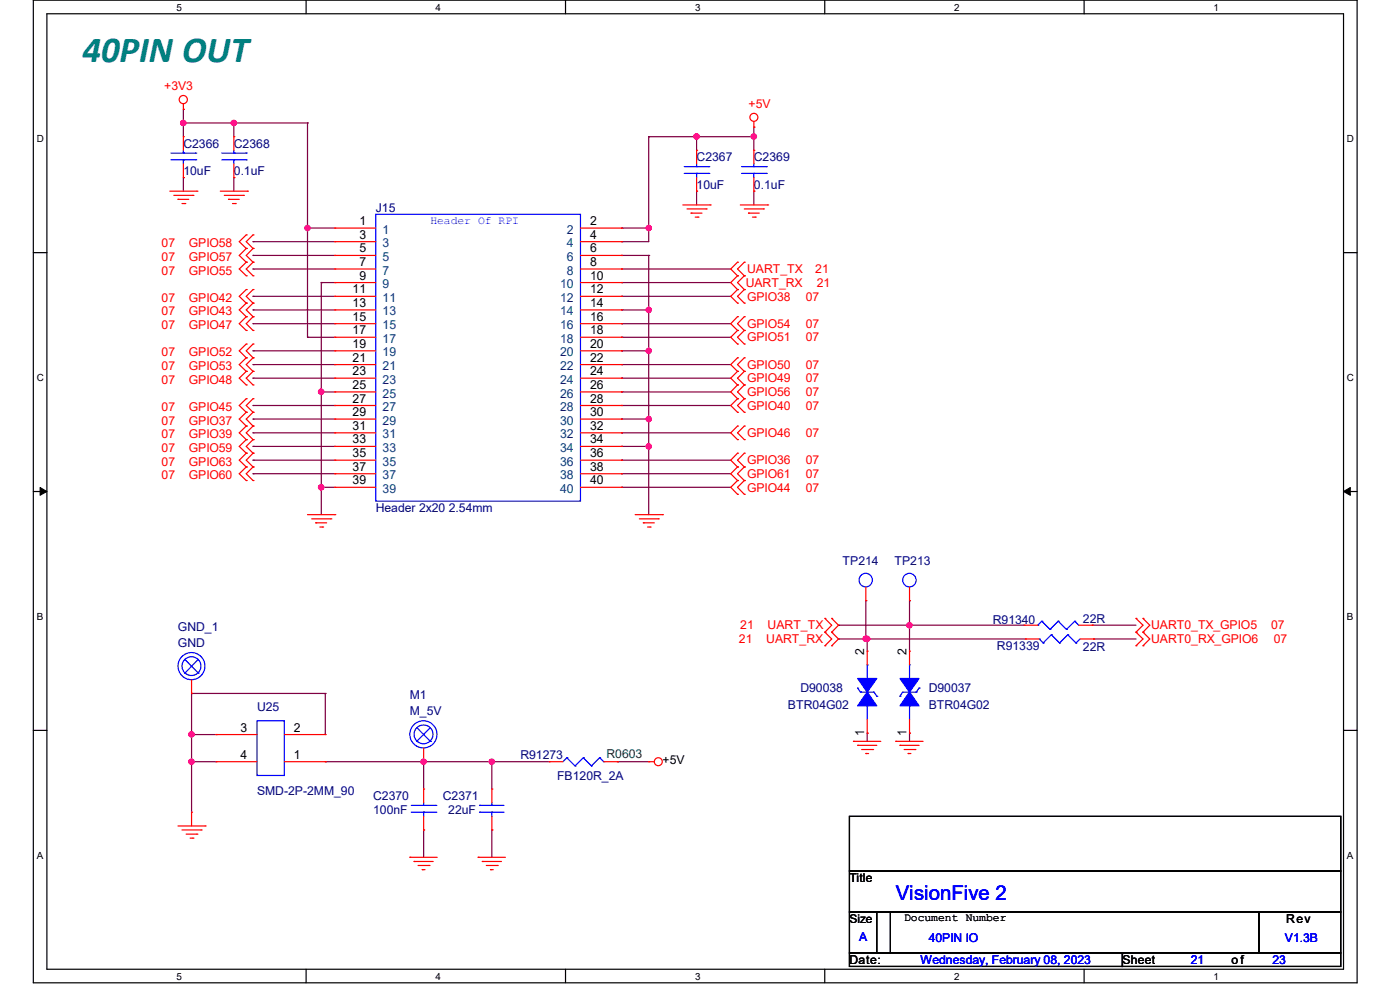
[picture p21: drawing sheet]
<svg xmlns="http://www.w3.org/2000/svg" width="297mm" height="210mm" viewBox="0 0 297 210" stroke-linecap="round" stroke-linejoin="round" font-family="sans-serif">
<defs><g id="words">
<text font-size="7.8" fill="#008080" x="17.5" y="13.2">40PIN OUT</text>
<text font-size="4.3" fill="#00f" x="190" y="191">VisionFive 2</text>
<g font-size="2.6" fill="#f00">
<text x="34.8" y="19.1">+3V3</text>
<text x="158.8" y="22.9">+5V</text>
<text x="34.3" y="52.5">07</text>
<text x="40" y="52.5">GPIO58</text>
<text x="34.3" y="55.3">07</text>
<text x="34.3" y="58.3">07</text>
<text x="40" y="55.3">GPIO57</text>
<text x="40" y="58.3">GPIO55</text>
<text x="158.5" y="58">UART_TX</text>
<text x="173" y="58">21</text>
<text x="34.3" y="64">07</text>
<text x="40" y="64">GPIO42</text>
<text x="158.2" y="60.8">UART_RX</text>
<text x="158.5" y="63.8">GPIO38</text>
<text x="171" y="63.8">07</text>
<text x="173.3" y="60.8">21</text>
<text x="34.3" y="66.9">07</text>
<text x="34.3" y="69.8">07</text>
<text x="40" y="66.9">GPIO43</text>
<text x="40" y="69.8">GPIO47</text>
<text x="158.5" y="69.5">GPIO54</text>
<text x="171" y="69.5">07</text>
<text x="34.3" y="75.6">07</text>
<text x="40" y="75.6">GPIO52</text>
<text x="158.5" y="72.4">GPIO51</text>
<text x="171" y="72.4">07</text>
<text x="34.3" y="81.4">07</text>
<text x="34.3" y="78.5">07</text>
<text x="40" y="81.4">GPIO48</text>
<text x="40" y="78.5">GPIO53</text>
<text x="158.5" y="84">GPIO56</text>
<text x="158.5" y="78.2">GPIO50</text>
<text x="158.5" y="81.1">GPIO49</text>
<text x="171" y="84">07</text>
<text x="171" y="78.2">07</text>
<text x="171" y="81.1">07</text>
<text x="34.3" y="87.2">07</text>
<text x="40" y="87.2">GPIO45</text>
<text x="158.5" y="86.9">GPIO40</text>
<text x="171" y="86.9">07</text>
<text x="34.3" y="90.1">07</text>
<text x="34.3" y="93">07</text>
<text x="34.3" y="95.9">07</text>
<text x="40" y="90.1">GPIO37</text>
<text x="40" y="93">GPIO39</text>
<text x="40" y="95.9">GPIO59</text>
<text x="158.5" y="92.7">GPIO46</text>
<text x="171" y="92.7">07</text>
<text x="34.3" y="101.7">07</text>
<text x="34.3" y="98.8">07</text>
<text x="40" y="101.7">GPIO60</text>
<text x="40" y="98.8">GPIO63</text>
<text x="158.5" y="101.4">GPIO61</text>
<text x="158.5" y="98.5">GPIO36</text>
<text x="171" y="101.4">07</text>
<text x="171" y="98.5">07</text>
<text x="158.5" y="104.3">GPIO44</text>
<text x="171" y="104.3">07</text>
<text x="156.8" y="136.4">21</text>
<text x="157.1" y="133.5">21</text>
<text x="162.6" y="136.4">UART_RX</text>
<text x="162.9" y="133.5">UART_TX</text>
<text x="244.2" y="133.5">UART0_TX_GPIO5</text>
<text x="244.2" y="136.4">UART0_RX_GPIO6</text>
<text x="269.7" y="133.5">07</text>
<text x="270.2" y="136.4">07</text>
</g>
<g font-size="2.6" fill="#000080">
<text x="38.9" y="31.3">C2366</text>
<text x="49.6" y="31.3">C2368</text>
<text x="147.8" y="34.2">C2367</text>
<text x="159.9" y="34.2">C2369</text>
<text x="38.9" y="37.1">10uF</text>
<text x="49.6" y="37.1">0.1uF</text>
<text x="147.8" y="40">10uF</text>
<text x="159.9" y="40">0.1uF</text>
<text x="79.7" y="44.9">J15</text>
<text x="79.7" y="108.6">Header 2x20 2.54mm</text>
<text x="178.8" y="119.9">TP214</text>
<text x="189.8" y="119.9">TP213</text>
<text x="37.8" y="133.8">GND_1</text>
<text x="37.8" y="137.3">GND</text>
<text x="210.6" y="132.4">R91340</text>
<text x="211.5" y="137.9">R91339</text>
<text x="229.7" y="132.1">22R</text>
<text x="229.7" y="138.2">22R</text>
<text x="87" y="148.3">M1</text>
<text x="169.8" y="146.9">D90038</text>
<text x="197" y="146.9">D90037</text>
<text x="54.5" y="150.9">U25</text>
<text x="87" y="151.8">M_5V</text>
<text x="167.2" y="150.3">BTR04G02</text>
<text x="197" y="150.3">BTR04G02</text>
<text x="110.4" y="161">R91273</text>
<text x="118.2" y="165.4">FB120R_2A</text>
<text x="54.5" y="168.6">SMD-2P-2MM_90</text>
<text x="79.2" y="169.7">C2370</text>
<text x="79.2" y="172.6">100nF</text>
<text x="93.9" y="169.7">C2371</text>
<text x="95.1" y="172.6">22uF</text>
</g>
<g font-size="2.6">
<text x="76.2" y="47.8">1</text>
<text x="125.2" y="47.8">2</text>
<text x="76.2" y="50.6">3</text>
<text x="76.2" y="53.6">5</text>
<text x="125.2" y="50.6">4</text>
<text x="125.2" y="53.6">6</text>
<text x="76.2" y="56.4">7</text>
<text x="76.2" y="59.3">9</text>
<text x="125.2" y="56.4">8</text>
<text x="125.2" y="59.3">10</text>
<text x="74.8" y="62.2">11</text>
<text x="74.8" y="65.1">13</text>
<text x="125.2" y="62.2">12</text>
<text x="125.2" y="65.1">14</text>
<text x="74.8" y="68">15</text>
<text x="74.8" y="70.9">17</text>
<text x="125.2" y="68">16</text>
<text x="125.2" y="70.9">18</text>
<text x="74.8" y="73.8">19</text>
<text x="74.8" y="76.7">21</text>
<text x="125.2" y="73.8">20</text>
<text x="125.2" y="76.7">22</text>
<text x="74.8" y="79.6">23</text>
<text x="74.8" y="82.5">25</text>
<text x="125.2" y="79.6">24</text>
<text x="125.2" y="82.5">26</text>
<text x="74.8" y="85.4">27</text>
<text x="74.8" y="88.3">29</text>
<text x="125.2" y="85.4">28</text>
<text x="125.2" y="88.3">30</text>
<text x="74.8" y="91.2">31</text>
<text x="74.8" y="94.1">33</text>
<text x="125.2" y="91.2">32</text>
<text x="125.2" y="94.1">34</text>
<text x="74.8" y="97">35</text>
<text x="74.8" y="99.9">37</text>
<text x="125.2" y="97">36</text>
<text x="125.2" y="99.9">38</text>
<text x="74.8" y="102.7">39</text>
<text x="125.2" y="102.7">40</text>
<text x="183.3" y="139" transform="rotate(-90 183.3 139)">2</text>
<text x="192.3" y="139" transform="rotate(-90 192.3 139)">2</text>
<text x="51.1" y="155.2">3</text>
<text x="62.4" y="155.2">2</text>
<text x="51.1" y="160.9">4</text>
<text x="62.4" y="160.9">1</text>
<text x="183.3" y="156.1" transform="rotate(-90 183.3 156.1)">1</text>
<text x="192.3" y="156.1" transform="rotate(-90 192.3 156.1)">1</text>
<text x="140.5" y="162.2">+5V</text>
<text x="180.2" y="187.1">Title</text>
<text x="272.9" y="195.8">Rev</text>
<text x="180.2" y="204.5">Date:</text>
<text x="238.1" y="204.5">Sheet</text>
<text x="261.3" y="204.5">of</text>
</g>
<g font-size="2.6" fill="#004080">
<text x="81.2" y="49.6">1</text>
<text x="81.2" y="52.5">3</text>
<text x="120.3" y="49.6">2</text>
<text x="120.3" y="52.5">4</text>
<text x="81.2" y="55.4">5</text>
<text x="81.2" y="58.2">7</text>
<text x="120.3" y="55.4">6</text>
<text x="120.3" y="58.2">8</text>
<text x="81.2" y="61.1">9</text>
<text x="81.2" y="64">11</text>
<text x="118.8" y="61.1">10</text>
<text x="118.8" y="64">12</text>
<text x="81.2" y="66.9">13</text>
<text x="81.2" y="69.8">15</text>
<text x="118.8" y="66.9">14</text>
<text x="118.8" y="69.8">16</text>
<text x="81.2" y="72.7">17</text>
<text x="81.2" y="75.6">19</text>
<text x="118.8" y="72.7">18</text>
<text x="118.8" y="75.6">20</text>
<text x="81.2" y="78.5">21</text>
<text x="81.2" y="81.4">23</text>
<text x="118.8" y="78.5">22</text>
<text x="118.8" y="81.4">24</text>
<text x="81.2" y="84.3">25</text>
<text x="81.2" y="87.2">27</text>
<text x="118.8" y="84.3">26</text>
<text x="118.8" y="87.2">28</text>
<text x="81.2" y="90.1">29</text>
<text x="81.2" y="93">31</text>
<text x="81.2" y="95.9">33</text>
<text x="118.8" y="90.1">30</text>
<text x="118.8" y="93">32</text>
<text x="118.8" y="95.9">34</text>
<text x="81.2" y="98.8">35</text>
<text x="81.2" y="101.7">37</text>
<text x="118.8" y="98.8">36</text>
<text x="118.8" y="101.7">38</text>
<text x="81.2" y="104.6">39</text>
<text x="118.8" y="104.6">40</text>
</g>
<text font-size="2.6" fill="#008000" x="128.6" y="160.7">R0603</text>
<g font-size="2.6" fill="#00f">
<text x="182.2" y="199.6">A</text>
<text x="197" y="199.8">40PIN IO</text>
<text x="272.6" y="199.8">V1.3B</text>
<text x="195.3" y="204.5">Wednesday, February 08, 2023</text>
<text x="252.6" y="204.5">21</text>
<text x="269.9" y="204.5">23</text>
</g>
<text font-size="2.5" x="180.2" y="195.7">Size</text>
<text font-size="2.4" fill="#00f" x="91.3" y="47.4">Header Of RPI</text>
<text font-size="2.4" x="191.8" y="195.4">Document Number</text>
<g font-size="2.1">
<text x="37.4" y="2.2">5</text>
<text x="92.4" y="2.2">4</text>
<text x="147.4" y="2.2">3</text>
<text x="202.4" y="2.2">2</text>
<text x="257.5" y="2.2">1</text>
<text x="7.8" y="30.1">D</text>
<text x="285.8" y="30.1">D</text>
<text x="7.8" y="80.8">C</text>
<text x="285.8" y="80.8">C</text>
<text x="7.8" y="131.5">B</text>
<text x="285.8" y="131.5">B</text>
<text x="7.8" y="182.2">A</text>
<text x="285.8" y="182.2">A</text>
<text x="37.4" y="207.8">5</text>
<text x="92.4" y="207.8">4</text>
<text x="147.4" y="207.8">3</text>
<text x="202.4" y="207.8">2</text>
<text x="257.5" y="207.8">1</text>
</g>
</g></defs>
<path d="M7.1 0h280.8v208.5h-280.8zM9.9 2.9h275.1v202.7h-275.1z" fill="none" stroke="#000" stroke-width=".25"/>
<g fill="#fff">
<path d="M37.4 .3h1.2v2.4h-1.2z"/>
<path d="M37.4 205.9h1.2v2.3h-1.2z"/>
</g>
<path d="M64.9 0v2.9M64.9 205.6v2.9" fill="none" stroke="#000" stroke-width=".25"/>
<g fill="#fff">
<path d="M92.4 .3h1.2v2.4h-1.2z"/>
<path d="M92.4 205.9h1.2v2.3h-1.2z"/>
</g>
<path d="M120 0v2.9M120 205.6v2.9" fill="none" stroke="#000" stroke-width=".25"/>
<g fill="#fff">
<path d="M147.4 .3h1.2v2.4h-1.2z"/>
<path d="M147.4 205.9h1.2v2.3h-1.2z"/>
</g>
<path d="M175 0v2.9M175 205.6v2.9" fill="none" stroke="#000" stroke-width=".25"/>
<g fill="#fff">
<path d="M202.4 .3h1.2v2.4h-1.2z"/>
<path d="M202.4 205.9h1.2v2.3h-1.2z"/>
</g>
<path d="M230 0v2.9M230 205.6v2.9" fill="none" stroke="#000" stroke-width=".25"/>
<g fill="#fff">
<path d="M257.5 .3h1.1v2.4h-1.1z"/>
<path d="M257.5 205.9h1.1v2.3h-1.1z"/>
<path d="M7.8 28.2h1.5v2.4h-1.5z"/>
<path d="M285.7 28.2h1.5v2.4h-1.5z"/>
<path d="M7.8 78.9h1.5v2.3h-1.5z"/>
<path d="M285.7 78.9h1.5v2.3h-1.5z"/>
</g>
<path d="M7.1 53.6h2.8M285 53.6h2.9" fill="none" stroke="#000" stroke-width=".25"/>
<g fill="#fff">
<path d="M7.8 129.6h1.3v2.3h-1.3z"/>
<path d="M285.7 129.6h1.4v2.3h-1.4z"/>
</g>
<path d="M7.1 104.3h2.8M285 104.3h2.9" fill="none" stroke="#000" stroke-width=".25"/>
<path d="M8.5 103.4l1.4 .9-1.4 .8zM285 104.3l1.5-.9v1.7z" fill="#000" stroke="#000" stroke-width=".21"/>
<g fill="#fff">
<path d="M7.8 180.3h1.3v2.3h-1.3z"/>
<path d="M285.7 180.3h1.4v2.3h-1.4z"/>
</g>
<path d="M7.1 154.9h2.8M285 154.9h2.9M180.2 173.2h104.2v11.6h-104.2zM180.2 184.8h104.2v8.7h-104.2zM180.2 193.5h8.7v8.6h-8.7zM186 193.5h81.1v8.6h-81.1zM267.1 193.5h17.3v8.6h-17.3zM180.2 202.1h57.9v2.9h-57.9zM238.1 202.1h46.3v2.9h-46.3z" fill="none" stroke="#000" stroke-width=".25"/>
<g fill="none" stroke="#800040" stroke-width=".25">
<path d="M38.9 23.2h.1M38.9 37.7h.1M38.9 26.1h.1M38.9 23.2v5.8M38.9 37.7v2.9M38.9 26.1h26.3M49.6 37.7h.1M49.6 26.1h.1M49.6 26.1v2.9M49.6 37.7v2.9M65.2 26.1h.1M65.2 26.1v45.4"/>
<path d="M137.6 29h.1M137.6 29v22.3h-5.7M137.6 29h22.3M147.8 29h.1M147.8 29v2.9M159.9 27h.1M159.9 29h.1M159.9 27v4.9M53.7 54.2h.1M53.7 57.1h.1M53.7 51.3h.1M53.7 54.2h17.3"/>
<path d="M53.7 57.1h17.3M53.7 51.3h17.3M65.2 48.4h.1M65.2 48.4h5.8M68.2 59.9h.1M68.2 59.9v49.3M68.2 59.9h2.8M131.9 54.2h.1M131.9 57.1h.1M131.9 51.3h.1M131.9 48.4h.1M131.9 59.9h.1"/>
<path d="M131.9 59.9h23.1M131.9 48.4h5.7M131.9 54.2h5.7M131.9 57.1h23.1M137.6 54.2h.1M137.6 48.4h.1M137.6 54.2v55M147.8 40.6h.1M147.8 40.6v2.9M159.9 40.6h.1M159.9 40.6v2.9M53.7 62.9h.1"/>
<path d="M53.7 65.7h.1M53.7 68.7h.1M53.7 74.4h.1M53.7 77.3h.1M53.7 65.7h17.3M53.7 74.4h17.3M53.7 62.9h17.3M53.7 68.7h17.3M53.7 77.3h17.3M65.2 71.5h.1M65.2 71.5h5.8M131.9 65.7h.1"/>
<path d="M131.9 74.4h.1M131.9 62.9h.1M131.9 68.7h.1M131.9 71.5h.1M131.9 77.3h.1M131.9 71.5h23.1M131.9 65.7h5.7M131.9 74.4h5.7M131.9 62.9h23.1M131.9 68.7h23.1M131.9 77.3h23.1M137.6 65.7h.1"/>
<path d="M137.6 74.4h.1M53.7 86h.1M53.7 88.9h.1M53.7 91.8h.1M53.7 94.7h.1M53.7 80.2h.1M53.7 97.6h.1M53.7 88.9h17.3M53.7 94.7h17.3M53.7 80.2h17.3M53.7 86h17.3M53.7 91.8h17.3"/>
<path d="M53.7 97.6h17.3M68.2 83.1h.1M68.2 83.1h2.8M131.9 88.9h.1M131.9 94.7h.1M131.9 80.2h.1M131.9 83.1h.1M131.9 86h.1M131.9 91.8h.1M131.9 97.6h.1M131.9 83.1h23.1M131.9 88.9h5.7"/>
<path d="M131.9 94.7h5.7M131.9 80.2h23.1M131.9 86h23.1M131.9 91.8h23.1M131.9 97.6h23.1M137.6 88.9h.1M137.6 94.7h.1M53.7 100.5h.1M53.7 100.5h17.3M68.2 103.4h.1M68.2 103.4h2.8M131.9 100.5h.1"/>
<path d="M131.9 103.4h.1M131.9 103.4h23.1M131.9 100.5h23.1M177.9 135.6h.1M177.9 132.6h.1M177.9 135.6h39.7M177.9 132.6h39.4M183.7 135.6h.1M183.7 127.4h.1M183.7 127.4v8.2M184 135.6h.1M184 135.6v2.5"/>
<path d="M193 132.6h.1M193 127.4h.1M193 127.4v10.7M231.7 132.6h.1M231.7 132.6h9.3M232 135.6h.1M232 135.6h9M40.6 155.8h.1M40.6 147.1h.1M40.6 155.8h5.2M40.6 147.1h28.4M40.6 147.1v25.2"/>
<path d="M69 147.1h.1M69 147.1v8.7M184 155.5h.1M184 155.5v1.8M193 155.5h.1M193 155.5v1.8M40.6 161.6h.1M40.6 161.6h5.2M69 161.6h.1M69 161.6h47.5M89.9 161.6h.1M89.9 176.1h.1"/>
<path d="M89.9 161.6v5.8M89.9 176.1v5.8M104.4 161.6h.1M104.4 176.1h.1M104.4 161.6v5.8M104.4 176.1v5.8M131 161.6h.1M131 161.6h6.6"/>
</g>
<g fill="#f0f" stroke="#f0f" stroke-width=".25">
<circle cx="65.2" cy="48.4" r=".55"/>
<circle cx="68.1" cy="83.1" r=".56"/>
<circle cx="137.6" cy="65.7" r=".55"/>
<circle cx="68.1" cy="103.4" r=".56"/>
<circle cx="137.6" cy="94.7" r=".55"/>
<circle cx="137.6" cy="88.9" r=".55"/>
<circle cx="137.6" cy="74.4" r=".55"/>
<circle cx="137.6" cy="48.4" r=".55"/>
<circle cx="49.6" cy="26.1" r=".56"/>
<circle cx="38.9" cy="26.1" r=".56"/>
<circle cx="89.9" cy="161.6" r=".56"/>
<circle cx="40.6" cy="161.6" r=".56"/>
<circle cx="40.6" cy="155.8" r=".56"/>
<circle cx="104.3" cy="161.6" r=".56"/>
<circle cx="192.9" cy="132.6" r=".56"/>
<circle cx="183.7" cy="135.5" r=".56"/>
<circle cx="184" cy="135.5" r=".56"/>
<circle cx="159.9" cy="29" r=".56"/>
<circle cx="147.8" cy="29" r=".56"/>
</g>
<g fill="none" stroke="#f00" stroke-width=".25">
<path d="M38.9 23.2h.1M38.9 29h.1M38.9 37.7h.1M38.9 22v1.2M38.9 29v2.9M38.9 34.8v2.9M49.6 29h.1M49.6 37.7h.1M49.6 29v2.9M49.6 34.8v2.9M147.8 31.9h.1M147.8 31.9v2.9"/>
<path d="M147.8 37.7v2.9M159.9 27h.1M159.9 31.9h.1M159.9 25.8v1.2M159.9 31.9v2.9M159.9 37.7v2.9M36 40.6h5.8M36.9 41.4h4M37.8 42.3h.1M37.8 42.3h2.2M38.6 43.2h.6M39.2 43.2h.1"/>
<path d="M40.9 41.4h.1M41.8 40.6h.1M46.7 40.6h5.8M47.6 41.4h4M48.5 42.3h.1M48.5 42.3h2.3M49.3 43.2h.6M49.9 43.2h.1M51.6 41.4h.1M52.2 49.8h.1M52.2 52.7h.1M52.2 55.6h.1"/>
<path d="M52.2 58.5h.1M52.2 49.8l-1.4 1.5 1.4 1.4M52.2 52.7l-1.4 1.5 1.4 1.4M52.2 55.6l-1.4 1.5 1.4 1.4M52.5 40.6h.1M53.7 49.8h.1M53.7 52.7h.1M53.7 55.6h.1M53.7 58.5h.1M53.7 49.8l-1.5 1.5 1.5 1.4M53.7 52.7l-1.5 1.5 1.5 1.4M53.7 55.6l-1.5 1.5 1.5 1.4"/>
<path d="M71 48.4h.1M71 51.3h.1M71 54.2h.1M71 57.1h.1M71 59.9h.1M71 48.4h8.7M71 51.3h8.7M71 54.2h8.7M71 57.1h8.7M71 59.9h8.7M123.1 48.4h8.8M123.1 51.3h8.8"/>
<path d="M123.1 54.2h8.8M123.1 57.1h8.8M123.1 59.9h8.8M131.9 48.4h.1M131.9 51.3h.1M131.9 54.2h.1M131.9 57.1h.1M131.9 59.9h.1M144.9 43.5h5.8M145.8 44.3h4M146.6 45.2h.1M146.6 45.2h2.3"/>
<path d="M147.5 46.1h.6M147.8 40.6h.1M148.1 46.1h.1M149.8 44.3h.1M150.7 43.5h.1M156.5 55.6h.1M156.5 58.5h.1M156.5 55.6l-1.5 1.5 1.5 1.4M156.5 58.5l-1.5 1.4 1.5 1.5M157.1 43.5h5.8M157.9 58.5h.1M157.9 55.6h.1"/>
<path d="M157.9 44.3h4.1M157.9 55.6l-1.4 1.5 1.4 1.4M157.9 58.5l-1.4 1.4 1.4 1.5M158.8 45.2h.1M158.8 45.2h2.3M159.6 46.1h.6M159.9 40.6h.1M160.2 46.1h.1M162 44.3h.1M162.9 43.5h.1M52.2 64.3h.1M52.2 67.2h.1"/>
<path d="M52.2 61.4h.1M52.2 78.8h.1M52.2 73h.1M52.2 75.9h.1M52.2 70.1h.1M52.2 64.3l-1.4 1.4 1.4 1.5M52.2 61.4l-1.4 1.5 1.4 1.4M52.2 78.8l-1.4 1.4 1.4 1.5M52.2 73l-1.4 1.4 1.4 1.5M52.2 75.9l-1.4 1.4 1.4 1.5M52.2 67.2l-1.4 1.5 1.4 1.4M53.7 64.3h.1"/>
<path d="M53.7 67.2h.1M53.7 61.4h.1M53.7 78.8h.1M53.7 73h.1M53.7 75.9h.1M53.7 70.1h.1M53.7 64.3l-1.5 1.4 1.5 1.5M53.7 61.4l-1.5 1.5 1.5 1.4M53.7 78.8l-1.5 1.4 1.5 1.5M53.7 73l-1.5 1.4 1.5 1.5M53.7 75.9l-1.5 1.4 1.5 1.5M53.7 67.2l-1.5 1.5 1.5 1.4"/>
<path d="M71 62.9h.1M71 65.7h.1M71 68.7h.1M71 71.5h.1M71 74.4h.1M71 77.3h.1M71 62.9h8.7M71 65.7h8.7M71 68.7h8.7M71 71.5h8.7M71 74.4h8.7M71 77.3h8.7"/>
<path d="M123.1 62.9h8.8M123.1 65.7h8.8M123.1 68.7h8.8M123.1 71.5h8.8M123.1 74.4h8.8M123.1 77.3h8.8M131.9 62.9h.1M131.9 65.7h.1M131.9 68.7h.1M131.9 71.5h.1M131.9 74.4h.1M131.9 77.3h.1"/>
<path d="M156.5 70.1h.1M156.5 73h.1M156.5 67.2h.1M156.5 61.4h.1M156.5 64.3h.1M156.5 75.9h.1M156.5 78.8h.1M156.5 70.1l-1.5 1.4 1.5 1.5M156.5 67.2l-1.5 1.5 1.5 1.4M156.5 61.4l-1.5 1.5 1.5 1.4M156.5 75.9l-1.5 1.4 1.5 1.5M156.5 78.8l-1.5 1.4 1.5 1.5"/>
<path d="M157.9 73h.1M157.9 70.1h.1M157.9 67.2h.1M157.9 64.3h.1M157.9 61.4h.1M157.9 78.8h.1M157.9 75.9h.1M157.9 70.1l-1.4 1.4 1.4 1.5M157.9 67.2l-1.4 1.5 1.4 1.4M157.9 61.4l-1.4 1.5 1.4 1.4M157.9 75.9l-1.4 1.4 1.4 1.5M157.9 78.8l-1.4 1.4 1.4 1.5"/>
<path d="M52.2 87.5h.1M52.2 90.4h.1M52.2 93.3h.1M52.2 84.6h.1M52.2 99.1h.1M52.2 81.7h.1M52.2 96.1h.1M52.2 87.5l-1.4 1.4 1.4 1.5M52.2 90.4l-1.4 1.4 1.4 1.5M52.2 84.6l-1.4 1.4 1.4 1.5M52.2 99.1l-1.4 1.4 1.4 1.4M52.2 93.3l-1.4 1.4 1.4 1.4"/>
<path d="M52.2 96.1l-1.4 1.5 1.4 1.5M53.7 87.5h.1M53.7 90.4h.1M53.7 93.3h.1M53.7 84.6h.1M53.7 99.1h.1M53.7 81.7h.1M53.7 96.1h.1M53.7 87.5l-1.5 1.4 1.5 1.5M53.7 90.4l-1.5 1.4 1.5 1.5M53.7 84.6l-1.5 1.4 1.5 1.5M53.7 99.1l-1.5 1.4 1.5 1.4"/>
<path d="M53.7 93.3l-1.5 1.4 1.5 1.4M53.7 96.1l-1.5 1.5 1.5 1.5M71 80.2h.1M71 83.1h.1M71 86h.1M71 88.9h.1M71 91.8h.1M71 94.7h.1M71 97.6h.1M71 80.2h8.7M71 83.1h8.7M71 86h8.7"/>
<path d="M71 88.9h8.7M71 91.8h8.7M71 94.7h8.7M71 97.6h8.7M123.1 80.2h8.8M123.1 83.1h8.8M123.1 86h8.8M123.1 88.9h8.8M123.1 91.8h8.8M123.1 94.7h8.8M123.1 97.6h8.8M131.9 80.2h.1"/>
<path d="M131.9 83.1h.1M131.9 86h.1M131.9 88.9h.1M131.9 91.8h.1M131.9 94.7h.1M131.9 97.6h.1M156.5 81.7h.1M156.5 84.6h.1M156.5 99.1h.1M156.5 90.4h.1M156.5 93.3h.1M156.5 96.1h.1"/>
<path d="M156.5 87.5h.1M156.5 81.7l-1.5 1.4 1.5 1.5M156.5 99.1l-1.5 1.4 1.5 1.4M156.5 90.4l-1.5 1.4 1.5 1.5M156.5 96.1l-1.5 1.5 1.5 1.5M156.5 84.6l-1.5 1.4 1.5 1.5M157.9 84.6h.1M157.9 81.7h.1M157.9 99.1h.1M157.9 93.3h.1M157.9 90.4h.1M157.9 96.1h.1"/>
<path d="M157.9 87.5h.1M157.9 81.7l-1.4 1.4 1.4 1.5M157.9 99.1l-1.4 1.4 1.4 1.4M157.9 90.4l-1.4 1.4 1.4 1.5M157.9 96.1l-1.4 1.5 1.4 1.5M157.9 84.6l-1.4 1.4 1.4 1.5M52.2 101.9h.1M53.7 101.9h.1M65.2 109.2h5.8M66.1 110.1h4.1M67 110.9h.1M67 110.9h2.3"/>
<path d="M67.9 111.8h.6M68.5 111.8h.1M70.2 110.1h.1M71 109.2h.1M71 100.5h.1M71 103.4h.1M71 100.5h8.7M71 103.4h8.7M123.1 100.5h8.8M123.1 103.4h8.8M131.9 100.5h.1M131.9 103.4h.1"/>
<path d="M134.7 109.2h5.8M135.6 110.1h4.1M136.5 110.9h.1M136.5 110.9h2.3M137.4 111.8h.5M137.9 111.8h.1M139.7 110.1h.1M140.5 109.2h.1M156.5 101.9h.1M156.5 104.9h.1M156.5 101.9l-1.5 1.5 1.5 1.5M157.9 101.9h.1"/>
<path d="M157.9 104.9h.1M157.9 101.9l-1.4 1.5 1.4 1.5M175 134.1h.1M175 131.2h.1M175 137h.1M175 131.2l1.4 1.4-1.4 1.5M175 134.1l1.4 1.5-1.4 1.4M176.4 131.2h.1M176.4 134.1h.1M176.4 137h.1M176.4 131.2l1.5 1.4-1.5 1.5M176.4 134.1l1.5 1.5-1.5 1.4"/>
<path d="M183.7 127.4h.1M183.7 124.5v2.9M184 138.1h.1M184 138.1v3M193 127.4h.1M193 138.1h.1M193 124.5v2.9M193 138.1v3M217.3 132.6h.1M217.3 132.6h2.9M217.6 135.6h.1M217.6 135.6h2.9"/>
<path d="M228.9 132.6h2.8M229.2 135.6h2.8M231.7 132.6h.1M232 135.6h.1M241 131.2h.1M241 134.1h.1M241 137h.1M241 131.2l1.5 1.4-1.5 1.5M241 134.1l1.5 1.5-1.5 1.4M242.5 131.2h.1M242.5 134.1h.1M242.5 137h.1"/>
<path d="M242.5 131.2l1.4 1.4-1.4 1.5M242.5 134.1l1.4 1.5-1.4 1.4M40.6 147.1h.1M40.6 144.2v2.9M45.8 155.8h.1M45.8 155.8h8.7M60.3 155.8h8.7M69 155.8h.1M89.9 158.7v2.9M181.1 157.3h.1M181.1 157.3h5.8M181.9 158.1h.1"/>
<path d="M181.9 158.1h4.1M182.8 159h2.3M183.7 159.9h.1M183.7 159.9h.6M184 155.5h.1M184 152.6v2.9M185.1 159h.1M190 157.3h.1M190 157.3h5.8M190.9 158.1h.1M190.9 158.1h4.1M191.8 159h2.3"/>
<path d="M192.7 159.9h.1M192.7 159.9h.6M193 155.5h.1M193 152.6v2.9M194.1 159h.1M37.8 175.2h5.7M38.6 176.1h4.1M39.5 177h2.3M40.3 177.8h.6M40.6 172.3h.1M40.6 172.3v2.9M40.9 177.8h.1"/>
<path d="M41.8 177h.1M42.7 176.1h.1M43.5 175.2h.1M45.8 161.6h.1M45.8 161.6h8.7M60.3 161.6h8.7M69 161.6h.1M89.9 167.4h.1M89.9 176.1h.1M89.9 161.6h.1M89.9 167.4v2.9M89.9 173.2v2.9"/>
<path d="M104.4 167.4h.1M104.4 176.1h.1M104.4 167.4v2.9M104.4 173.2v2.9M116.5 161.6h.1M116.5 161.6h2.9M128.1 161.6h2.9M131 161.6h.1M137.6 161.6h.1M137.6 161.6h1.2M87 181.9h.1M87 181.9h5.8"/>
<path d="M87.8 182.8h.1M87.8 182.8h4.1M88.7 183.6h2.3M89.6 184.5h.1M89.6 184.5h.6M91 183.6h.1M101.4 181.9h.1M101.4 181.9h5.8M102.3 182.8h.1M102.3 182.8h4.1M103.2 183.6h2.3M104.1 184.5h.1"/>
<path d="M104.1 184.5h.5M105.5 183.6h.1"/>
<circle cx="38.9" cy="21.1" r=".87"/>
<circle cx="159.9" cy="24.9" r=".85"/>
<circle cx="139.7" cy="161.6" r=".85"/>
</g>
<g fill="none" stroke="#00f" stroke-width=".25">
<path d="M36.3 33.9h5.2M36.3 32.5h5.2M38.9 32.5h.1M38.9 33.9h.1M38.9 31.9v.6M38.9 33.9v.9M41.5 33.9h.1M41.5 32.5h.1M47 33.9h5.2M47 32.5h5.2M49.6 32.5h.1M49.6 33.9h.1"/>
<path d="M49.6 31.9v.6M49.6 33.9v.9M52.2 33.9h.1M52.2 32.5h.1M145.2 36.8h5.2M145.2 35.3h5.2M147.8 35.3h.1M147.8 36.8h.1M147.8 34.8v.5M147.8 36.8v.9M150.4 36.8h.1M150.4 35.3h.1"/>
<path d="M157.4 36.8h5.2M157.4 35.3h5.2M159.9 35.3h.1M159.9 36.8h.1M159.9 34.8v.5M159.9 36.8v.9M162.6 36.8h.1M162.6 35.3h.1M79.7 45.5h43.4v60.8h-43.4zM39.2 139.9l2.9 2.9M42.1 139.9l-2.9 2.9M220.2 132.6h.1"/>
<path d="M220.5 135.6h.1M220.5 135.6l.8 .8M221 131.8h.1M221 131.8l1.8 1.7M221 131.8l-.8 .8M221.3 136.4h.1M222.8 133.5h.1M223.1 134.7h.1M223.1 134.7l1.7 1.7M223.1 134.7l-1.8 1.7M224.5 131.8h.1M224.5 131.8l1.7 1.7"/>
<path d="M224.5 131.8l-1.7 1.7M224.8 136.4h.1M226.2 133.5h.1M226.5 134.7h.1M226.5 134.7l1.8 1.7M226.5 134.7l-1.7 1.7M228 131.8h.1M228 131.8l.9 .8M228 131.8l-1.8 1.7M228.3 136.4h.1M229.2 135.6l-.9 .8M39.2 142.8h.1"/>
<path d="M42.1 142.8h.1M54.5 152.9h5.8v11.6h-5.8zM88.4 157.3h.1M88.4 154.3l2.9 3M91.3 157.3h.1M91.3 154.3l-2.9 3M181.9 146h.1M181.9 146l.6 .8M182.5 146.8h.1M182.5 146.8h2.9l.6 .9M184 149.7h.1M184 141.1h.1"/>
<path d="M184 141.1v2.8M184 149.7v2.9M186 147.7h.1M190.9 147.7h.1M193 149.7h.1M193 141.1h.1M193 141.1v2.8M193 149.7v2.9M194.4 146.8h.1M194.4 146.8h-2.9l-.6 .9M195 146h.1M195 146l-.6 .8"/>
<path d="M87.2 172.3h5.3M87.2 170.9h5.3M89.9 170.9h.1M89.9 172.3h.1M89.9 170.3v.6M89.9 172.3v.9M92.5 172.3h.1M92.5 170.9h.1M101.7 172.3h.1M101.7 170.9h.1M101.7 172.3h5.2M101.7 170.9h5.2"/>
<path d="M104.4 170.9h.1M104.4 172.3h.1M104.4 170.3v.6M104.4 172.3v.9M120.3 160.7h.1M120.3 160.7l-.9 .9M120.3 160.7l1.7 1.8M122 162.5h.1M123.7 160.7h.1M123.7 160.7l-1.7 1.8M123.7 160.7l1.8 1.8M125.5 162.5h.1"/>
<path d="M127.2 160.7h.1M127.2 160.7l-1.7 1.8M127.2 160.7l.9 .9M128.1 161.6h.1"/>
<circle cx="183.7" cy="123.1" r="1.43"/>
<circle cx="192.9" cy="123.1" r="1.43"/>
<circle cx="40.6" cy="141.3" r="2.87"/>
<circle cx="40.6" cy="141.3" r="2"/>
<circle cx="89.8" cy="155.8" r="2.88"/>
<circle cx="89.9" cy="155.8" r="2"/>
</g>
<g fill="#00f" stroke="#00f" stroke-width=".25">
<path d="M193 146.8l2 2.9h-4.1z" fill-rule="evenodd"/>
<path d="M190.9 143.9h4.1l-2 2.9z" fill-rule="evenodd"/>
<path d="M184 146.8l2 2.9h-4.1z" fill-rule="evenodd"/>
<path d="M181.9 143.9h4.1l-2 2.9z" fill-rule="evenodd"/>
</g>
<use href="#words"/>
</svg>
